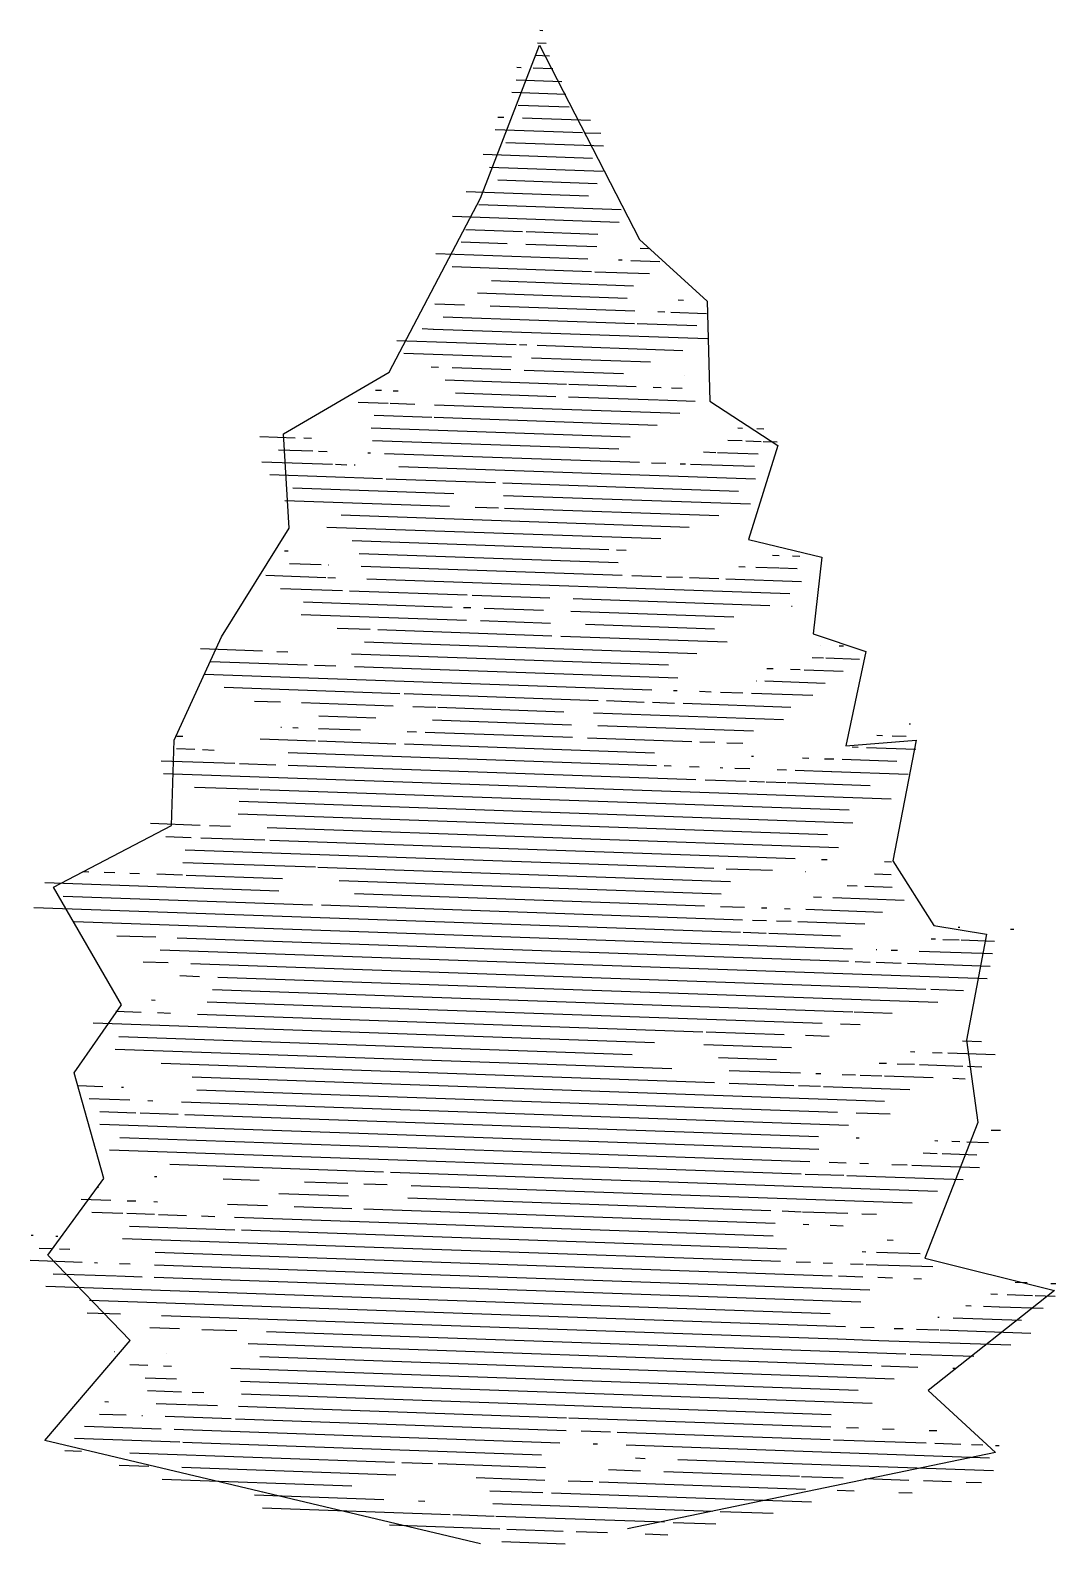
# Model space of a CAD drawing. Extents: x 68.8 to 76.9, y 33.6 to 45.6.
import ezdxf

# ---------------------------------------------------------------- set-up
doc = ezdxf.new("R2010")
doc.units = 0
doc.layers.get('0').update_dxf_attribs({"linetype": 'CONTINUOUS'})
doc.layers.add('TR_OUT', color=7, linetype='CONTINUOUS')

msp = doc.modelspace()

# ---------------------------------------------------------------- linework, layer by layer
at = {"color": 0}
for p, q in [((72.827, 45.608), (72.851, 45.607)), ((72.81, 45.508), (72.878, 45.506)), ((72.644, 45.314), (72.68, 45.313)), ((72.774, 45.309), (72.931, 45.304)), ((72.792, 45.409), (72.904, 45.405)), ((72.64, 45.214), (73.003, 45.201)), ((72.606, 45.115), (73.033, 45.1)), ((72.655, 45.013), (73.06, 44.999)), ((72.474, 44.819), (73.166, 44.795)), ((72.493, 44.919), (72.542, 44.917)), ((72.69, 44.912), (73.229, 44.893)), ((72.557, 44.716), (73.333, 44.689)), ((73.191, 44.794), (73.313, 44.79)), ((72.377, 44.623), (73.246, 44.592)), ((72.428, 44.521), (73.331, 44.489)), ((72.493, 44.419), (73.284, 44.391)), ((72.243, 44.327), (73.215, 44.293)), ((72.343, 44.224), (73.472, 44.184)), ((72.134, 44.131), (73.458, 44.085)), ((72.239, 44.027), (72.691, 44.011)), ((72.719, 44.01), (73.288, 43.99)), ((72.202, 43.928), (72.567, 43.916)), ((72.716, 43.91), (73.279, 43.891)), ((73.623, 43.879), (73.691, 43.876)), ((72.003, 43.835), (73.208, 43.793)), ((73.451, 43.785), (73.482, 43.784)), ((73.55, 43.781), (73.78, 43.773)), ((72.132, 43.731), (73.239, 43.692)), ((72.444, 43.62), (73.57, 43.58)), ((73.265, 43.691), (73.698, 43.676)), ((72.332, 43.524), (73.52, 43.482)), ((71.993, 43.435), (72.229, 43.427)), ((72.433, 43.42), (73.583, 43.38)), ((73.764, 43.374), (73.82, 43.372)), ((73.925, 43.468), (73.969, 43.466)), ((72.061, 43.333), (73.58, 43.28)), ((73.599, 43.279), (74.075, 43.263)), ((73.867, 43.37), (74.152, 43.36)), ((71.691, 43.146), (72.64, 43.113)), ((71.892, 43.239), (71.98, 43.236)), ((71.984, 43.236), (74.158, 43.16)), ((71.748, 43.044), (72.602, 43.014)), ((72.665, 43.112), (72.725, 43.11)), ((72.806, 43.107), (73.964, 43.066)), ((71.964, 42.936), (72.022, 42.934)), ((72.131, 42.93), (72.598, 42.914)), ((72.703, 42.91), (73.491, 42.883)), ((72.761, 43.008), (73.706, 42.975)), ((72.077, 42.832), (73.04, 42.798)), ((73.059, 42.798), (73.592, 42.779)), ((73.727, 42.774), (73.79, 42.772)), ((73.978, 42.866), (73.978, 42.866)), ((71.386, 42.656), (71.622, 42.648)), ((71.522, 42.751), (71.57, 42.75)), ((71.663, 42.746), (71.702, 42.745)), ((72.157, 42.729), (72.955, 42.701)), ((73.056, 42.698), (73.766, 42.673)), ((73.771, 42.673), (74.061, 42.663)), ((73.874, 42.769), (73.957, 42.766)), ((71.512, 42.552), (71.971, 42.536)), ((71.639, 42.647), (71.836, 42.64)), ((71.988, 42.535), (73.758, 42.473)), ((71.991, 42.635), (73.94, 42.567)), ((71.488, 42.452), (73.546, 42.381)), ((74.4, 42.451), (74.437, 42.449)), ((74.551, 42.445), (74.605, 42.444)), ((70.605, 42.383), (70.885, 42.373)), ((70.953, 42.371), (71.015, 42.369)), ((71.5, 42.352), (73.456, 42.284)), ((74.319, 42.354), (74.433, 42.35)), ((74.462, 42.349), (74.585, 42.344)), ((74.601, 42.344), (74.711, 42.34)), ((70.62, 42.182), (71.18, 42.163)), ((70.752, 42.278), (71.026, 42.268)), ((71.069, 42.267), (71.14, 42.264)), ((71.461, 42.253), (71.484, 42.252)), ((71.595, 42.249), (73.62, 42.178)), ((73.714, 42.175), (73.829, 42.171)), ((74.127, 42.26), (74.224, 42.257)), ((74.238, 42.256), (74.562, 42.245)), ((70.684, 42.08), (71.579, 42.049)), ((71.204, 42.162), (71.295, 42.159)), ((71.352, 42.157), (71.362, 42.157)), ((71.708, 42.145), (74.54, 42.046)), ((73.943, 42.167), (73.984, 42.165)), ((74.023, 42.164), (74.531, 42.146)), ((70.867, 41.974), (72.145, 41.929)), ((71.608, 42.048), (72.475, 42.018)), ((72.533, 42.016), (74.404, 41.95)), ((70.804, 41.876), (72.109, 41.83)), ((72.313, 41.823), (72.498, 41.817)), ((72.54, 41.915), (74.5, 41.847)), ((72.547, 41.815), (74.249, 41.756)), ((71.249, 41.76), (74.014, 41.664)), ((71.135, 41.664), (73.789, 41.572)), ((70.801, 41.476), (70.83, 41.475)), ((71.337, 41.557), (73.374, 41.486)), ((71.393, 41.455), (73.45, 41.383)), ((73.435, 41.484), (73.514, 41.481)), ((70.839, 41.374), (71.092, 41.366)), ((71.146, 41.364), (71.149, 41.364)), ((71.408, 41.354), (73.481, 41.282)), ((74.408, 41.35), (74.459, 41.348)), ((74.543, 41.345), (74.725, 41.339)), ((74.675, 41.441), (74.729, 41.439)), ((74.73, 41.339), (74.872, 41.334)), ((74.833, 41.435), (74.893, 41.433)), ((70.652, 41.281), (71.127, 41.264)), ((71.143, 41.264), (71.205, 41.262)), ((71.454, 41.253), (74.812, 41.136)), ((73.558, 41.279), (73.793, 41.271)), ((73.834, 41.27), (73.961, 41.265)), ((74.015, 41.263), (74.249, 41.255)), ((74.305, 41.253), (74.906, 41.232)), ((70.769, 41.177), (71.261, 41.16)), ((71.315, 41.158), (72.25, 41.125)), ((72.289, 41.124), (72.906, 41.102)), ((73.092, 41.096), (74.653, 41.041)), ((70.932, 40.971), (72.244, 40.925)), ((70.95, 41.07), (72.131, 41.029)), ((72.222, 41.026), (72.28, 41.024)), ((72.386, 41.02), (72.856, 41.004)), ((73.073, 40.996), (74.368, 40.951)), ((74.826, 41.035), (74.83, 41.035)), ((71.219, 40.861), (71.479, 40.852)), ((71.54, 40.85), (72.924, 40.801)), ((72.357, 40.921), (72.911, 40.902)), ((73.19, 40.892), (74.213, 40.856)), ((71.436, 40.753), (74.074, 40.661)), ((72.993, 40.799), (74.315, 40.753)), ((70.132, 40.699), (70.626, 40.681)), ((70.74, 40.677), (70.826, 40.674)), ((71.333, 40.657), (73.849, 40.569)), ((74.99, 40.629), (75.079, 40.626)), ((75.056, 40.727), (75.057, 40.727)), ((75.098, 40.625), (75.366, 40.616)), ((75.205, 40.722), (75.238, 40.72)), ((70.161, 40.497), (73.717, 40.373)), ((70.212, 40.596), (70.979, 40.569)), ((71.039, 40.567), (71.209, 40.561)), ((71.357, 40.556), (73.924, 40.466)), ((74.63, 40.542), (74.681, 40.54)), ((74.819, 40.535), (74.895, 40.532)), ((74.925, 40.531), (75.237, 40.52)), ((70.32, 40.392), (71.716, 40.343)), ((74.547, 40.444), (74.551, 40.444)), ((74.614, 40.442), (75.094, 40.425)), ((70.561, 40.283), (70.768, 40.276)), ((70.934, 40.27), (71.664, 40.245)), ((71.751, 40.342), (73.291, 40.288)), ((73.356, 40.286), (73.657, 40.275)), ((73.723, 40.273), (73.898, 40.267)), ((73.89, 40.367), (73.918, 40.366)), ((73.966, 40.265), (74.821, 40.235)), ((74.095, 40.36), (74.188, 40.357)), ((74.262, 40.354), (74.44, 40.348)), ((74.509, 40.346), (74.995, 40.329)), ((71.074, 40.165), (71.525, 40.15)), ((71.82, 40.239), (72.003, 40.233)), ((71.975, 40.134), (73.078, 40.095)), ((72.018, 40.233), (73.019, 40.198)), ((73.253, 40.189), (74.762, 40.137)), ((70.772, 40.076), (70.775, 40.076)), ((70.865, 40.073), (70.909, 40.071)), ((71.071, 40.065), (71.404, 40.054)), ((71.775, 40.041), (71.848, 40.038)), ((71.916, 40.036), (73.087, 39.995)), ((73.287, 40.088), (74.524, 40.045)), ((75.502, 40.011), (75.549, 40.009)), ((75.759, 40.102), (75.771, 40.101)), ((69.942, 39.905), (70.088, 39.9)), ((69.946, 40.005), (69.992, 40.003)), ((70.149, 39.898), (70.241, 39.894)), ((70.607, 39.982), (71.047, 39.966)), ((71.067, 39.966), (71.683, 39.944)), ((71.754, 39.942), (73.738, 39.872)), ((73.206, 39.991), (74.034, 39.962)), ((74.097, 39.96), (74.217, 39.956)), ((74.313, 39.952), (74.438, 39.948)), ((75.308, 39.918), (75.355, 39.916)), ((75.421, 39.914), (75.812, 39.9)), ((75.625, 40.007), (75.737, 40.003)), ((69.821, 39.809), (70.406, 39.789)), ((70.442, 39.787), (70.73, 39.777)), ((70.829, 39.874), (73.754, 39.772)), ((70.83, 39.774), (74.067, 39.661)), ((73.815, 39.77), (73.87, 39.768)), ((74.507, 39.845), (74.523, 39.845)), ((74.914, 39.831), (74.962, 39.83)), ((75.088, 39.825), (75.163, 39.823)), ((75.227, 39.82), (75.662, 39.805)), ((69.84, 39.708), (75.618, 39.506)), ((74.017, 39.762), (74.093, 39.76)), ((74.141, 39.658), (74.465, 39.647)), ((74.259, 39.754), (74.281, 39.753)), ((74.375, 39.75), (74.494, 39.746)), ((74.713, 39.738), (74.785, 39.736)), ((74.854, 39.733), (75.143, 39.723)), ((75.146, 39.723), (75.752, 39.702)), ((70.086, 39.6), (70.593, 39.582)), ((70.607, 39.581), (75.283, 39.418)), ((74.492, 39.646), (74.611, 39.642)), ((74.624, 39.641), (74.782, 39.636)), ((74.794, 39.635), (75.451, 39.612)), ((70.439, 39.487), (75.312, 39.317)), ((69.737, 39.312), (70.13, 39.298)), ((70.205, 39.295), (70.371, 39.289)), ((70.433, 39.387), (75.112, 39.224)), ((69.858, 39.207), (70.058, 39.2)), ((70.136, 39.198), (70.645, 39.18)), ((70.662, 39.279), (75.198, 39.121)), ((70.684, 39.178), (74.856, 39.033)), ((70.012, 39.102), (74.209, 38.955)), ((69.198, 38.93), (69.247, 38.928)), ((69.992, 39.002), (71.046, 38.966)), ((71.066, 38.965), (74.342, 38.851)), ((74.306, 38.952), (74.676, 38.939)), ((74.934, 38.93), (74.938, 38.93)), ((75.063, 39.026), (75.11, 39.024)), ((75.564, 39.008), (75.621, 39.006)), ((68.898, 38.841), (70.754, 38.776)), ((69.367, 38.924), (69.453, 38.921)), ((69.571, 38.917), (69.649, 38.914)), ((69.787, 38.91), (69.991, 38.902)), ((70.019, 38.901), (70.783, 38.875)), ((71.235, 38.859), (74.267, 38.753)), ((75.269, 38.818), (75.347, 38.815)), ((75.408, 38.813), (75.625, 38.806)), ((75.486, 38.911), (75.617, 38.906)), ((69.044, 38.735), (71.022, 38.666)), ((71.357, 38.755), (74.134, 38.658)), ((75.001, 38.728), (75.063, 38.725)), ((75.153, 38.722), (75.72, 38.702)), ((68.81, 38.644), (74.422, 38.448)), ((71.093, 38.664), (74.437, 38.547)), ((74.263, 38.653), (74.452, 38.647)), ((74.588, 38.642), (74.631, 38.64)), ((74.77, 38.636), (74.815, 38.634)), ((74.939, 38.63), (75.549, 38.608)), ((69.131, 38.532), (75.311, 38.316)), ((74.442, 38.447), (74.624, 38.44)), ((74.515, 38.544), (74.628, 38.54)), ((74.707, 38.538), (74.824, 38.534)), ((74.877, 38.532), (75.409, 38.513)), ((76.148, 38.487), (76.162, 38.487)), ((76.564, 38.473), (76.591, 38.472)), ((69.47, 38.42), (69.778, 38.41)), ((69.947, 38.404), (75.278, 38.218)), ((74.645, 38.44), (75.215, 38.42)), ((75.935, 38.395), (75.969, 38.394)), ((76.027, 38.391), (76.158, 38.387)), ((76.174, 38.386), (76.437, 38.377)), ((69.678, 38.213), (69.877, 38.206)), ((69.813, 38.308), (76.378, 38.079)), ((75.332, 38.216), (75.451, 38.211)), ((75.497, 38.31), (75.503, 38.31)), ((75.498, 38.21), (75.696, 38.203)), ((75.616, 38.306), (75.668, 38.304)), ((75.84, 38.298), (76.421, 38.278)), ((69.968, 38.103), (70.125, 38.097)), ((70.057, 38.2), (75.891, 37.996)), ((70.271, 38.092), (75.987, 37.893)), ((75.746, 38.201), (76.403, 38.178)), ((70.229, 37.994), (75.313, 37.816)), ((75.931, 37.995), (76.192, 37.985)), ((69.743, 37.911), (69.774, 37.909)), ((70.187, 37.895), (75.068, 37.725)), ((69.28, 37.727), (73.738, 37.571)), ((69.461, 37.82), (69.662, 37.813)), ((69.791, 37.809), (69.896, 37.805)), ((70.11, 37.798), (74.122, 37.658)), ((75.324, 37.816), (75.624, 37.805)), ((69.485, 37.619), (73.561, 37.477)), ((74.149, 37.657), (74.767, 37.635)), ((74.936, 37.629), (75.126, 37.622)), ((75.215, 37.719), (75.372, 37.714)), ((69.455, 37.52), (73.876, 37.366)), ((74.129, 37.557), (74.827, 37.533)), ((75.77, 37.5), (75.805, 37.499)), ((75.946, 37.494), (76.021, 37.491)), ((76.068, 37.49), (76.444, 37.476)), ((76.184, 37.586), (76.333, 37.58)), ((69.821, 37.407), (74.213, 37.254)), ((74.246, 37.453), (74.706, 37.437)), ((75.522, 37.409), (75.579, 37.407)), ((75.666, 37.403), (75.801, 37.399)), ((75.842, 37.397), (76.187, 37.385)), ((76.222, 37.384), (76.336, 37.38)), ((70.067, 37.299), (75.565, 37.107)), ((74.33, 37.35), (74.898, 37.33)), ((74.33, 37.25), (74.843, 37.232)), ((75.02, 37.326), (75.059, 37.325)), ((75.227, 37.319), (75.333, 37.315)), ((75.372, 37.314), (75.542, 37.308)), ((75.563, 37.307), (75.95, 37.294)), ((76.106, 37.288), (76.204, 37.285)), ((69.161, 37.23), (69.358, 37.224)), ((69.248, 37.127), (69.571, 37.116)), ((69.507, 37.218), (69.523, 37.218)), ((70.104, 37.197), (75.192, 37.02)), ((74.882, 37.231), (75.055, 37.225)), ((75.08, 37.224), (75.765, 37.2)), ((69.334, 37.024), (69.619, 37.014)), ((69.653, 37.013), (69.956, 37.003)), ((69.715, 37.111), (69.756, 37.11)), ((69.983, 37.102), (75.278, 36.917)), ((75.339, 37.015), (75.61, 37.005)), ((69.335, 36.924), (75.042, 36.725)), ((70.008, 37.001), (75.04, 36.825)), ((69.492, 36.819), (74.972, 36.627)), ((75.339, 36.815), (75.364, 36.814)), ((75.964, 36.793), (75.987, 36.792)), ((76.099, 36.788), (76.163, 36.786)), ((76.219, 36.784), (76.39, 36.778)), ((76.41, 36.877), (76.484, 36.875)), ((69.41, 36.721), (74.903, 36.53)), ((75.872, 36.696), (75.983, 36.692)), ((76.021, 36.691), (76.296, 36.681)), ((69.891, 36.605), (71.586, 36.545)), ((71.643, 36.543), (75.985, 36.392)), ((74.935, 36.528), (75.241, 36.518)), ((75.124, 36.622), (75.259, 36.617)), ((75.367, 36.613), (75.437, 36.611)), ((75.623, 36.604), (75.743, 36.6)), ((75.78, 36.599), (76.318, 36.58)), ((69.317, 36.424), (69.323, 36.424)), ((69.767, 36.509), (69.786, 36.508)), ((70.314, 36.49), (70.598, 36.48)), ((70.96, 36.467), (71.302, 36.455)), ((71.429, 36.451), (71.614, 36.444)), ((71.805, 36.438), (75.785, 36.299)), ((75.264, 36.517), (76.188, 36.485)), ((69.186, 36.329), (69.42, 36.321)), ((69.55, 36.316), (69.619, 36.314)), ((69.763, 36.309), (69.793, 36.308)), ((70.347, 36.288), (70.666, 36.277)), ((70.754, 36.374), (71.307, 36.355)), ((71.779, 36.338), (74.662, 36.238)), ((69.271, 36.226), (69.516, 36.217)), ((69.547, 36.216), (69.767, 36.209)), ((69.801, 36.207), (70.023, 36.2)), ((70.142, 36.196), (70.248, 36.192)), ((70.403, 36.186), (74.68, 36.037)), ((70.877, 36.27), (71.335, 36.254)), ((71.431, 36.251), (74.695, 36.137)), ((74.751, 36.235), (74.903, 36.229)), ((74.913, 36.229), (75.274, 36.216)), ((75.383, 36.213), (75.501, 36.209)), ((69.569, 36.115), (70.406, 36.086)), ((70.458, 36.084), (74.786, 35.933)), ((74.918, 36.129), (74.962, 36.127)), ((75.133, 36.121), (75.237, 36.118)), ((68.788, 36.043), (68.805, 36.042)), ((68.851, 35.94), (68.949, 35.937)), ((68.984, 36.036), (69, 36.035)), ((69.014, 35.935), (69.096, 35.932)), ((69.513, 36.017), (74.739, 35.835)), ((75.584, 36.006), (75.632, 36.004)), ((68.781, 35.843), (69.193, 35.828)), ((69.292, 35.825), (69.315, 35.824)), ((69.49, 35.818), (69.575, 35.815)), ((69.769, 35.808), (75.447, 35.61)), ((69.773, 35.908), (75.149, 35.721)), ((74.864, 35.831), (74.976, 35.827)), ((75.078, 35.823), (75.152, 35.82)), ((75.294, 35.816), (75.395, 35.812)), ((75.387, 35.912), (75.415, 35.911)), ((75.418, 35.811), (75.949, 35.793)), ((75.501, 35.908), (75.848, 35.896)), ((68.964, 35.736), (69.463, 35.719)), ((69.47, 35.719), (69.671, 35.712)), ((69.766, 35.708), (75.375, 35.513)), ((75.2, 35.719), (75.392, 35.712)), ((75.51, 35.708), (75.628, 35.704)), ((75.797, 35.698), (75.858, 35.696)), ((68.905, 35.638), (75.134, 35.421)), ((76.408, 35.576), (76.46, 35.575)), ((76.539, 35.572), (76.738, 35.565)), ((76.602, 35.67), (76.698, 35.666)), ((76.76, 35.564), (76.92, 35.559)), ((76.884, 35.66), (76.924, 35.659)), ((69.252, 35.526), (75.255, 35.317)), ((76.211, 35.483), (76.251, 35.482)), ((76.35, 35.478), (76.474, 35.474)), ((76.476, 35.474), (76.823, 35.462)), ((69.232, 35.427), (69.497, 35.418)), ((69.823, 35.406), (75.192, 35.219)), ((75.988, 35.391), (75.998, 35.391)), ((76.108, 35.387), (76.651, 35.368)), ((69.732, 35.309), (69.966, 35.301)), ((70.145, 35.295), (70.422, 35.285)), ((70.658, 35.277), (75.734, 35.1)), ((75.193, 35.219), (75.518, 35.207)), ((75.373, 35.312), (75.482, 35.309)), ((75.519, 35.207), (76.566, 35.171)), ((75.64, 35.303), (75.712, 35.301)), ((75.817, 35.297), (75.995, 35.291)), ((76.005, 35.29), (76.726, 35.265)), ((69.451, 35.119), (69.454, 35.119)), ((69.86, 35.105), (69.861, 35.105)), ((70.511, 35.182), (75.463, 35.009)), ((75.768, 35.099), (76.273, 35.081)), ((69.572, 35.015), (69.716, 35.01)), ((69.839, 35.005), (69.902, 35.003)), ((70.373, 34.987), (75.356, 34.813)), ((70.605, 35.079), (75.642, 34.903)), ((75.541, 35.006), (75.828, 34.996)), ((76.106, 34.987), (76.125, 34.986)), ((69.694, 34.91), (69.942, 34.902)), ((70.45, 34.884), (75.466, 34.709)), ((69.712, 34.81), (69.983, 34.8)), ((70.066, 34.797), (70.16, 34.794)), ((70.46, 34.784), (75.14, 34.62)), ((69.332, 34.623), (69.542, 34.616)), ((69.374, 34.721), (69.402, 34.72)), ((69.667, 34.611), (69.673, 34.611)), ((69.782, 34.707), (70.023, 34.699)), ((69.852, 34.605), (70.377, 34.586)), ((70.031, 34.699), (70.268, 34.69)), ((70.436, 34.684), (73.04, 34.593)), ((69.211, 34.527), (69.82, 34.506)), ((69.923, 34.502), (72.987, 34.395)), ((70.412, 34.585), (73.036, 34.493)), ((73.059, 34.593), (75.137, 34.52)), ((73.156, 34.489), (73.389, 34.481)), ((75.263, 34.516), (75.357, 34.513)), ((75.549, 34.506), (75.64, 34.503)), ((75.919, 34.493), (75.98, 34.491)), ((69.133, 34.43), (69.968, 34.401)), ((69.993, 34.4), (72.841, 34.3)), ((73.252, 34.386), (73.286, 34.385)), ((73.441, 34.479), (75.133, 34.42)), ((73.514, 34.377), (76.398, 34.276)), ((75.16, 34.419), (75.894, 34.394)), ((75.964, 34.391), (76.169, 34.384)), ((76.255, 34.381), (76.345, 34.378)), ((76.445, 34.374), (76.475, 34.373)), ((69.055, 34.332), (69.189, 34.328)), ((69.572, 34.314), (71.673, 34.241)), ((73.587, 34.274), (73.665, 34.271)), ((73.924, 34.262), (76.429, 34.175)), ((69.488, 34.217), (69.722, 34.209)), ((69.985, 34.2), (71.685, 34.14)), ((71.731, 34.239), (71.975, 34.23)), ((72.02, 34.229), (72.872, 34.199)), ((73.373, 34.182), (73.627, 34.173)), ((73.812, 34.166), (74.89, 34.129)), ((74.906, 34.128), (75.237, 34.116)), ((69.829, 34.105), (71.335, 34.053)), ((72.323, 34.118), (72.867, 34.099)), ((72.431, 34.014), (72.85, 34)), ((73.053, 34.093), (73.248, 34.086)), ((73.299, 34.084), (74.938, 34.027)), ((75.188, 34.018), (75.323, 34.013)), ((75.407, 34.111), (75.758, 34.098)), ((75.677, 34.001), (75.785, 33.997)), ((75.873, 34.094), (76.096, 34.086)), ((76.213, 34.082), (76.335, 34.078)), ((70.563, 33.98), (71.588, 33.944)), ((71.865, 33.934), (71.914, 33.932)), ((72.454, 33.913), (74.2, 33.852)), ((72.92, 33.997), (74.985, 33.925)), ((70.626, 33.877), (72.115, 33.825)), ((72.137, 33.824), (72.465, 33.813)), ((72.477, 33.813), (73.818, 33.766)), ((73.885, 33.763), (74.226, 33.752)), ((74.259, 33.85), (74.68, 33.836)), ((71.633, 33.742), (72.509, 33.711)), ((72.565, 33.709), (73.014, 33.694)), ((73.115, 33.69), (73.364, 33.682)), ((73.664, 33.671), (73.845, 33.665)), ((72.527, 33.611), (73.028, 33.593))]:
    msp.add_line(p, q, dxfattribs=at)
at = {"layer": 'TR_OUT', "color": 0}
msp.add_lwpolyline([(72.356, 33.593), (68.897, 34.412), (69.576, 35.206), (68.921, 35.884), (69.366, 36.493), (69.131, 37.332), (69.506, 37.871), (68.967, 38.805), (69.904, 39.294), (69.925, 39.973), (70.3, 40.792), (70.838, 41.655), (70.793, 42.404), (71.632, 42.894), (72.356, 44.275), (72.825, 45.489), (73.619, 43.947), (74.157, 43.457), (74.178, 42.663), (74.717, 42.31), (74.483, 41.565), (75.067, 41.425), (74.997, 40.816), (75.417, 40.676), (75.256, 39.928), (75.815, 39.973), (75.63, 39.015), (75.955, 38.501), (76.375, 38.431), (76.214, 37.591), (76.305, 36.937), (75.885, 35.86), (76.914, 35.604), (75.91, 34.81), (76.445, 34.317), (73.524, 33.712)], dxfattribs=at)

doc.saveas('drawing.dxf')
